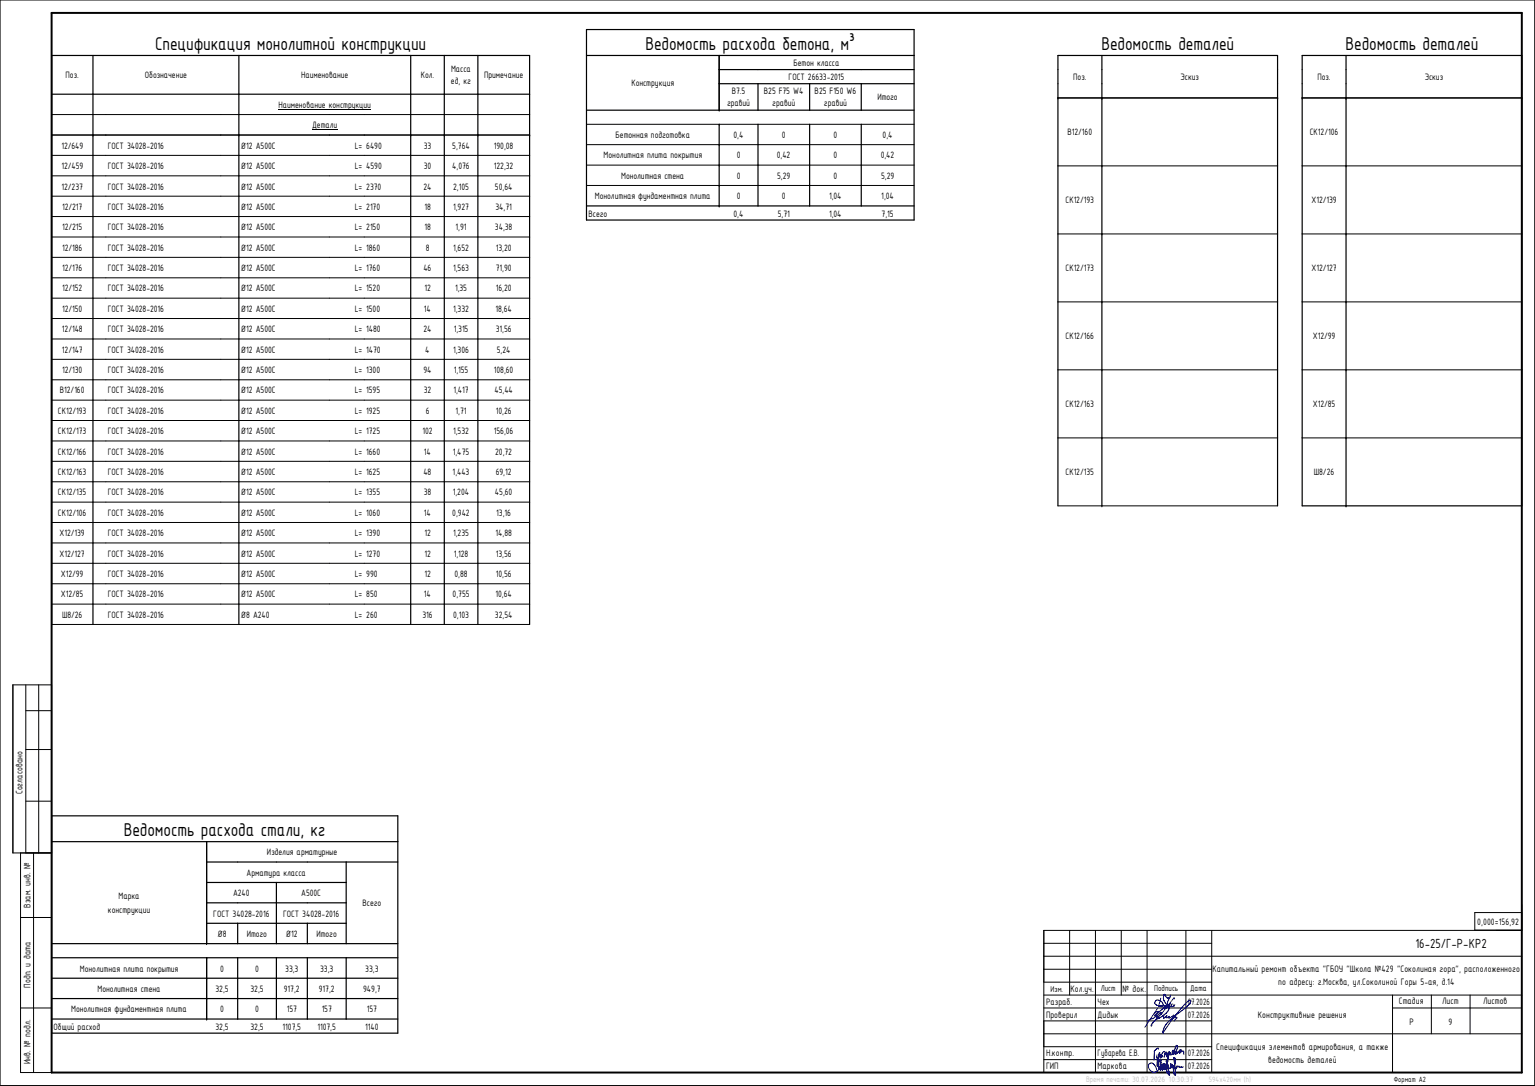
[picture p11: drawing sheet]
<svg xmlns="http://www.w3.org/2000/svg" width="594mm" height="420mm" viewBox="0 0 594 420" stroke-linecap="round" stroke-linejoin="round" font-family="sans-serif">
<defs><g id="words">
<g font-size="7.7">
<text x="60" y="19.2">Спецификация монолитной конструкции</text>
<text x="249.8" y="19.2">Ведомость расхода бетона, м³</text>
<text x="426.3" y="19.2">Ведомость деталей</text>
<text x="520.8" y="19.2">Ведомость деталей</text>
<text x="48" y="323.3">Ведомость расхода стали, кг</text>
</g>
<text font-size="5.5" x="547.8" y="366.9">16-25/Г-Р-КР2</text>
<g font-size="3.9">
<text x="174.6" y="27.9">Масса</text>
<text x="307.1" y="25.5">Бетон класса</text>
<text x="25.4" y="30.3">Поз.</text>
<text x="56.1" y="30.3">Обозначение</text>
<text x="116.5" y="30.3">Наименование</text>
<text x="162.8" y="30.3">Кол.</text>
<text x="174.5" y="32.6">ед, кг</text>
<text x="187.4" y="30.3">Примечание</text>
<text x="244.3" y="33.4">Конструкция</text>
<text x="305.2" y="31">ГОСТ 26633-2015</text>
<text x="415.4" y="31">Поз.</text>
<text x="456.9" y="31">Эскиз</text>
<text x="509.9" y="31">Поз.</text>
<text x="551.4" y="31">Эскиз</text>
<text x="107.8" y="41.7">Наименование конструкции</text>
<text x="281.4" y="41.2">гравий</text>
<text x="283.2" y="36.5">В7.5</text>
<text x="295.6" y="36.5">B25 F75 W4</text>
<text x="298.9" y="41.2">гравий</text>
<text x="315.3" y="36.5">B25 F150 W6</text>
<text x="318.9" y="41.2">гравий</text>
<text x="339.6" y="38.9">Итого</text>
<text x="120.8" y="49.7">Детали</text>
<text x="238.2" y="53.4">Бетонная подготовка</text>
<text x="283.9" y="53.4">0,4</text>
<text x="302.6" y="53.4">0</text>
<text x="322.6" y="53.4">0</text>
<text x="341.6" y="53.4">0,4</text>
<text x="413.1" y="52.4">В12/160</text>
<text x="506.9" y="52.4">СК12/106</text>
<text x="23.7" y="57.5">12/649</text>
<text x="41.7" y="57.5">ГОСТ 34028-2016</text>
<text x="93.2" y="57.5">Ø12 А500С</text>
<text x="137.3" y="57.5">L= 6490</text>
<text x="164" y="57.5">33</text>
<text x="175" y="57.5">5,764</text>
<text x="191.1" y="57.5">190,08</text>
<text x="23.7" y="65.4">12/459</text>
<text x="41.7" y="65.4">ГОСТ 34028-2016</text>
<text x="93.2" y="65.4">Ø12 А500С</text>
<text x="137.3" y="65.4">L= 4590</text>
<text x="164" y="65.4">30</text>
<text x="175" y="65.4">4,076</text>
<text x="191.1" y="65.4">122,32</text>
<text x="233.6" y="61.3">Монолитная плита покрытия</text>
<text x="285.1" y="61.3">0</text>
<text x="300.6" y="61.3">0,42</text>
<text x="322.6" y="61.3">0</text>
<text x="340.9" y="61.3">0,42</text>
<text x="240.4" y="69.2">Монолитная стена</text>
<text x="285.1" y="69.2">0</text>
<text x="300.8" y="69.2">5,29</text>
<text x="322.6" y="69.2">0</text>
<text x="341" y="69.2">5,29</text>
<text x="23.8" y="73.3">12/237</text>
<text x="41.7" y="73.3">ГОСТ 34028-2016</text>
<text x="93.2" y="73.3">Ø12 А500С</text>
<text x="137.3" y="73.3">L= 2370</text>
<text x="163.9" y="73.3">24</text>
<text x="175.4" y="73.3">2,105</text>
<text x="191.6" y="73.3">50,64</text>
<text x="230.2" y="77.1">Монолитная фундаментная плита</text>
<text x="285.1" y="77.1">0</text>
<text x="302.6" y="77.1">0</text>
<text x="320.9" y="77.1">1,04</text>
<text x="341.1" y="77.1">1,04</text>
<text x="24" y="81.2">12/217</text>
<text x="41.7" y="81.2">ГОСТ 34028-2016</text>
<text x="93.2" y="81.2">Ø12 А500С</text>
<text x="137.3" y="81.2">L= 2170</text>
<text x="164.2" y="81.2">18</text>
<text x="175.4" y="81.2">1,927</text>
<text x="191.8" y="81.2">34,71</text>
<text x="227.7" y="83.8">Всего</text>
<text x="283.9" y="83.8">0,4</text>
<text x="301" y="83.8">5,71</text>
<text x="320.9" y="83.8">1,04</text>
<text x="341.2" y="83.8">7,15</text>
<text x="412.4" y="78.7">СК12/193</text>
<text x="507.6" y="78.7">Х12/139</text>
<text x="24" y="89.1">12/215</text>
<text x="41.7" y="89.1">ГОСТ 34028-2016</text>
<text x="93.2" y="89.1">Ø12 А500С</text>
<text x="137.3" y="89.1">L= 2150</text>
<text x="164.2" y="89.1">18</text>
<text x="176.3" y="89.1">1,91</text>
<text x="191.6" y="89.1">34,38</text>
<text x="24" y="97">12/186</text>
<text x="41.7" y="97">ГОСТ 34028-2016</text>
<text x="93.2" y="97">Ø12 А500С</text>
<text x="137.3" y="97">L= 1860</text>
<text x="164.8" y="97">8</text>
<text x="175.4" y="97">1,652</text>
<text x="191.8" y="97">13,20</text>
<text x="24" y="104.9">12/176</text>
<text x="41.7" y="104.9">ГОСТ 34028-2016</text>
<text x="93.2" y="104.9">Ø12 А500С</text>
<text x="137.3" y="104.9">L= 1760</text>
<text x="163.9" y="104.9">46</text>
<text x="175.4" y="104.9">1,563</text>
<text x="191.8" y="104.9">71,90</text>
<text x="412.4" y="105">СК12/173</text>
<text x="507.6" y="105">Х12/127</text>
<text x="24" y="112.8">12/152</text>
<text x="41.7" y="112.8">ГОСТ 34028-2016</text>
<text x="93.2" y="112.8">Ø12 А500С</text>
<text x="137.3" y="112.8">L= 1520</text>
<text x="164.2" y="112.8">12</text>
<text x="176.1" y="112.8">1,35</text>
<text x="191.8" y="112.8">16,20</text>
<text x="24" y="120.6">12/150</text>
<text x="41.7" y="120.6">ГОСТ 34028-2016</text>
<text x="93.2" y="120.6">Ø12 А500С</text>
<text x="137.3" y="120.6">L= 1500</text>
<text x="164.1" y="120.6">14</text>
<text x="175.4" y="120.6">1,332</text>
<text x="191.8" y="120.6">18,64</text>
<text x="24" y="128.6">12/148</text>
<text x="41.7" y="128.6">ГОСТ 34028-2016</text>
<text x="93.2" y="128.6">Ø12 А500С</text>
<text x="137.3" y="128.6">L= 1480</text>
<text x="163.9" y="128.6">24</text>
<text x="175.6" y="128.6">1,315</text>
<text x="191.8" y="128.6">31,56</text>
<text x="412.4" y="131.3">СК12/166</text>
<text x="508.1" y="131.3">Х12/99</text>
<text x="24" y="136.4">12/147</text>
<text x="41.7" y="136.4">ГОСТ 34028-2016</text>
<text x="93.2" y="136.4">Ø12 А500С</text>
<text x="137.3" y="136.4">L= 1470</text>
<text x="164.6" y="136.4">4</text>
<text x="175.4" y="136.4">1,306</text>
<text x="192.3" y="136.4">5,24</text>
<text x="24" y="144.3">12/130</text>
<text x="41.7" y="144.3">ГОСТ 34028-2016</text>
<text x="93.2" y="144.3">Ø12 А500С</text>
<text x="137.3" y="144.3">L= 1300</text>
<text x="163.9" y="144.3">94</text>
<text x="175.6" y="144.3">1,155</text>
<text x="191.1" y="144.3">108,60</text>
<text x="23.1" y="152.2">В12/160</text>
<text x="41.7" y="152.2">ГОСТ 34028-2016</text>
<text x="93.2" y="152.2">Ø12 А500С</text>
<text x="137.3" y="152.2">L= 1595</text>
<text x="164" y="152.2">32</text>
<text x="175.5" y="152.2">1,417</text>
<text x="191.4" y="152.2">45,44</text>
<text x="22.4" y="160.1">СК12/193</text>
<text x="41.7" y="160.1">ГОСТ 34028-2016</text>
<text x="93.2" y="160.1">Ø12 А500С</text>
<text x="137.3" y="160.1">L= 1925</text>
<text x="164.8" y="160.1">6</text>
<text x="176.3" y="160.1">1,71</text>
<text x="191.8" y="160.1">10,26</text>
<text x="412.4" y="157.6">СК12/163</text>
<text x="508.1" y="157.6">Х12/85</text>
<text x="22.4" y="168">СК12/173</text>
<text x="41.7" y="168">ГОСТ 34028-2016</text>
<text x="93.2" y="168">Ø12 А500С</text>
<text x="137.3" y="168">L= 1725</text>
<text x="163.5" y="168">102</text>
<text x="175.4" y="168">1,532</text>
<text x="191.1" y="168">156,06</text>
<text x="22.4" y="175.9">СК12/166</text>
<text x="41.7" y="175.9">ГОСТ 34028-2016</text>
<text x="93.2" y="175.9">Ø12 А500С</text>
<text x="137.3" y="175.9">L= 1660</text>
<text x="164.1" y="175.9">14</text>
<text x="175.3" y="175.9">1,475</text>
<text x="191.6" y="175.9">20,72</text>
<text x="22.4" y="183.8">СК12/163</text>
<text x="41.7" y="183.8">ГОСТ 34028-2016</text>
<text x="93.2" y="183.8">Ø12 А500С</text>
<text x="137.3" y="183.8">L= 1625</text>
<text x="163.9" y="183.8">48</text>
<text x="175.2" y="183.8">1,443</text>
<text x="191.8" y="183.8">69,12</text>
<text x="412.4" y="183.9">СК12/135</text>
<text x="508.5" y="183.9">Ш8/26</text>
<text x="22.4" y="191.7">СК12/135</text>
<text x="41.7" y="191.7">ГОСТ 34028-2016</text>
<text x="93.2" y="191.7">Ø12 А500С</text>
<text x="137.3" y="191.7">L= 1355</text>
<text x="164" y="191.7">38</text>
<text x="175.3" y="191.7">1,204</text>
<text x="191.6" y="191.7">45,60</text>
<text x="22.4" y="199.6">СК12/106</text>
<text x="41.7" y="199.6">ГОСТ 34028-2016</text>
<text x="93.2" y="199.6">Ø12 А500С</text>
<text x="137.3" y="199.6">L= 1060</text>
<text x="164.1" y="199.6">14</text>
<text x="175" y="199.6">0,942</text>
<text x="192.1" y="199.6">13,16</text>
<text x="23.1" y="207.5">Х12/139</text>
<text x="41.7" y="207.5">ГОСТ 34028-2016</text>
<text x="93.2" y="207.5">Ø12 А500С</text>
<text x="137.3" y="207.5">L= 1390</text>
<text x="164.2" y="207.5">12</text>
<text x="175.4" y="207.5">1,235</text>
<text x="191.8" y="207.5">14,88</text>
<text x="23.1" y="215.3">Х12/127</text>
<text x="41.7" y="215.3">ГОСТ 34028-2016</text>
<text x="93.2" y="215.3">Ø12 А500С</text>
<text x="137.3" y="215.3">L= 1270</text>
<text x="164.2" y="215.3">12</text>
<text x="175.6" y="215.3">1,128</text>
<text x="191.8" y="215.3">13,56</text>
<text x="23.6" y="223.2">Х12/99</text>
<text x="41.7" y="223.2">ГОСТ 34028-2016</text>
<text x="93.2" y="223.2">Ø12 А500С</text>
<text x="137.3" y="223.2">L= 990</text>
<text x="164.2" y="223.2">12</text>
<text x="175.9" y="223.2">0,88</text>
<text x="191.8" y="223.2">10,56</text>
<text x="23.6" y="231.1">Х12/85</text>
<text x="41.7" y="231.1">ГОСТ 34028-2016</text>
<text x="93.2" y="231.1">Ø12 А500С</text>
<text x="137.3" y="231.1">L= 850</text>
<text x="164.1" y="231.1">14</text>
<text x="175.2" y="231.1">0,755</text>
<text x="191.8" y="231.1">10,64</text>
<text x="24" y="239">Ш8/26</text>
<text x="41.7" y="239">ГОСТ 34028-2016</text>
<text x="93.2" y="239">Ø8 А240</text>
<text x="137.3" y="239">L= 260</text>
<text x="163.5" y="239">316</text>
<text x="175.4" y="239">0,103</text>
<text x="191.6" y="239">32,54</text>
<text x="8.8" y="307.3" transform="rotate(-90 8.8 307.3)">Согласовано</text>
<text x="103.3" y="330.9">Изделия арматурные</text>
<text x="95.5" y="338.8">Арматура класса</text>
<text x="45.9" y="347.9">Марка</text>
<text x="90.2" y="346.7">А240</text>
<text x="116.6" y="346.7">А500С</text>
<text x="11.8" y="351.2" transform="rotate(-90 11.8 351.2)">Взам. инв. №</text>
<text x="41.8" y="353.4">конструкции</text>
<text x="140.3" y="350.6">Всего</text>
<text x="82.5" y="354.6">ГОСТ 34028-2016</text>
<text x="109.6" y="354.6">ГОСТ 34028-2016</text>
<text x="571.7" y="357.8">0,000=156,92</text>
<text x="84.2" y="362.5">Ø8</text>
<text x="95.5" y="362.5">Итого</text>
<text x="110.7" y="362.5">Ø12</text>
<text x="122.5" y="362.5">Итого</text>
<text x="30.9" y="375.9">Монолитная плита покрытия</text>
<text x="85.3" y="375.9">0</text>
<text x="98.8" y="375.9">0</text>
<text x="110.4" y="375.9">33,3</text>
<text x="123.9" y="375.9">33,3</text>
<text x="141.4" y="375.9">33,3</text>
<text x="469.2" y="376.1">Капитальный ремонт объекта &quot;ГБОУ &quot;Школа №429 &quot;Соколиная гора&quot;, расположенного</text>
<text x="11.8" y="382.1" transform="rotate(-90 11.8 382.1)">Подп. и дата</text>
<text x="37.7" y="383.8">Монолитная стена</text>
<text x="83.4" y="383.8">32,5</text>
<text x="96.9" y="383.8">32,5</text>
<text x="109.8" y="383.8">917,2</text>
<text x="123.4" y="383.8">917,2</text>
<text x="140.5" y="383.8">949,7</text>
<text x="414.4" y="383.6">Кол.уч.</text>
<text x="434.5" y="383.6">№ док.</text>
<text x="494.7" y="380.9">по адресу: г.Москва, ул.Соколиной Горы 5-ая, д.14</text>
<text x="404.8" y="388.7">Разраб.</text>
<text x="424.8" y="388.7">Чех</text>
<text x="459.7" y="388.7">07.2026</text>
<text x="541.4" y="388.6">Стадия</text>
<text x="558.2" y="388.6">Лист</text>
<text x="574" y="388.6">Листов</text>
<text x="27.6" y="391.7">Монолитная фундаментная плита</text>
<text x="85.3" y="391.7">0</text>
<text x="98.8" y="391.7">0</text>
<text x="111" y="391.7">157</text>
<text x="124.5" y="391.7">157</text>
<text x="142" y="391.7">157</text>
<text x="404.8" y="393.7">Проверил</text>
<text x="424.8" y="393.7">Дидык</text>
<text x="459.7" y="393.7">07.2026</text>
<text x="486.8" y="393.8">Конструктивные решения</text>
<text x="20.7" y="398.4">Общий расход</text>
<text x="83.4" y="398.4">32,5</text>
<text x="96.9" y="398.4">32,5</text>
<text x="109.3" y="398.4">1107,5</text>
<text x="122.8" y="398.4">1107,5</text>
<text x="141.3" y="398.4">1140</text>
<text x="545.5" y="396.4">Р</text>
<text x="560.6" y="396.4">9</text>
<text x="470.7" y="406.4">Спецификация элементов армирования, а также</text>
<text x="11.8" y="411.6" transform="rotate(-90 11.8 411.6)">Инв. № подл.</text>
<text x="404.8" y="413.7">ГИП</text>
<text x="404.8" y="408.7">Н.контр.</text>
<text x="424.8" y="413.7">Маркова</text>
<text x="424.8" y="408.7">Губарева Е.В.</text>
<text x="459.7" y="413.7">07.2026</text>
<text x="459.7" y="408.7">07.2026</text>
<text x="490.8" y="411.2">ведомость деталей</text>
</g>
<g font-size="3.5">
<text x="406.6" y="383.7">Изм.</text>
<text x="426.1" y="383.6">Лист</text>
<text x="446.7" y="383.6">Подпись</text>
<text x="460.6" y="383.6">Дата</text>
</g>
<text font-size="3.4" fill="#c1c1c1" x="420.4" y="418.6">Время печати: 30.07.2026 10:30:37</text>
<text font-size="3.2" fill="#c1c1c1" x="467.8" y="418.6">594х420мм (h)</text>
<text font-size="3.2" x="539.4" y="418.5">Формат А2</text>
</g></defs>
<g fill="none" stroke="#000" stroke-width=".39">
<path d="M0 0h594v419.9h-594zM409.4 37.9h85M426.5 37.9h.1M504 37.9h85M520.9 37.9h.1M20 52.2h185M20 44.3h185M107.8 42.4h35.8M120.8 50.3h9.7M227 56h126.8M227 48.1h126.8M278.3 56h.1"/>
<path d="M278.3 48.1h.1M278.3 42.6h.1M20 75.9h185M20 68h185M20 60.1h185M227 71.8h126.8M227 63.9h126.8M278.3 71.8h.1M278.3 63.9h.1M409.4 64.2h85M426.5 64.2h.1M504 64.2h85"/>
<path d="M520.9 64.2h.1M20 99.6h185M20 91.7h185M20 83.8h185M409.4 90.5h85M426.5 90.5h.1M504 90.5h85M520.9 90.5h.1M20 115.4h185M20 107.5h185M409.4 116.8h85M426.5 116.8h.1"/>
<path d="M504 116.8h85M520.9 116.8h.1M20 139h185M20 131.1h185M20 123.2h185M20 154.8h185M20 146.9h185M409.4 143.1h85M426.5 143.1h.1M504 143.1h85M520.9 143.1h.1M20 178.5h185"/>
<path d="M20 170.6h185M20 162.7h185M409.4 169.4h85M426.5 169.4h.1M504 169.4h85M520.9 169.4h.1M20 194.3h185M20 186.4h185M409.4 195.7h85M426.5 195.7h.1M20 217.9h185M20 210.1h185"/>
<path d="M20 202.1h185M20 233.7h185M20 225.8h185M20 241.6h185M5 265h15v65h-15zM10 265v65M10 275h10M15 265v65M10 290h10M10 310h10M8 330v85h12M13 330v85"/>
<path d="M8 355h12M414 360v25M424 360v55M434 360v25M443.9 360v55M459 360v55M469 360v55M588.9 353.1h-18.1v6.7h18.1M589 350v10h-185v55M80 365.1h.1M404 370h185M404 380h65"/>
<path d="M404 375h65M404 365h65M8 390h12M404 390h65M404 385h185M404 400h185M404 395h65M538.9 390h50.1M538.9 385v30M554 385v15M569 385v15M404 410h65"/>
<path d="M404 405h65"/>
</g>
<path d="M20 5h569v410h-569z" fill="none" stroke="#000" stroke-width=".76"/>
<g fill="none" stroke="#00f" stroke-width=".39">
<path d="M445.5 396.7h.1M445.6 396.6l-.1 .1M445.7 396.4l-.1 .1M445.9 396.7l-.3 .1M447.7 394h.1M447.7 394.1h.4M447.7 393.8v.1M448.1 389.9l-5 7.6M448.2 394.1h-.1M448.3 391.3l-.7 .2-1 .8M448.3 391.3l.1 .1M448.4 391.4l-1.6 1.5 .4 .3-.5 .5-2.4 1.1"/>
<path d="M449.3 386.2l-1 3.2 .6-.1a.93 .93 0 0 0 1.3-.5 .93 .93 0 0 0-.6-1.2 1.49 1.49 0 0 0-2.6 0 1.13 1.13 0 0 0 1.3 1.4h2.3l.7 .4M449.5 391.8l-1.2 .8-.5 .8-.1 .7M449.5 391.8h.1M449.5 392.1l-.1 .1M449.6 391.8h.1M449.6 392l-3.3 3.5-.8 1.2M449.6 392h.1M449.6 391.8v.2M450.2 399.3h.1M450.2 398.7h.1M450.5 392.6l-.2 1.3 1.3-.9-.3 .4a.7 .7 0 0 0 1.2-.2M450.6 384.7a2.72 2.72 0 0 0 .3 3.1l.6 .9a.75 .75 0 0 1 .2 1.1 .75 .75 0 0 1-1.1 0"/>
<path d="M450.6 389.8l-2.6 2.3-.5 1M450.6 384.7l.5 .5a.97 .97 0 0 0 .8 .9 .97 .97 0 0 0 1.1-.6M450.6 384.7h.1M451.3 389.4l-.6-.1-.1 .5M451.4 389.4l-.8 .4M451.5 389.3h.6M451.6 389.3l-.2 .1M451.9 389.3h.1M452.1 389.3l.4 .5-.3 1.1M452.1 391l-1.4 1.5-2.5 1.6M452.2 389.4v.1M452.2 390.9l-.1 .1"/>
<path d="M452.5 390.1l-.1 .1M452.5 393.2h.1M453 385.6a3.5 3.5 0 0 0-.9 3.7M453.1 384.9l-.1 .6zM453.8 388.4l.6 1.2M454.1 393.6l-.9 .8a8.1 8.1 0 0 0-3 4v.9M454.1 394l.9-.5 .5 .2-1.1 1.5M454.1 394l-3.9 5.3M454.1 393.6v.1M454.2 393.7h.1M454.2 393.6v.1M454.3 392.8l-1.9 1.1 .1-.7"/>
<path d="M454.3 392.8h.1M454.3 392.8l-.2 .8M454.3 393.6h-.1M454.4 386.5v-.5l-5.1 6.5M454.7 388.7a1.2 1.2 0 0 1-1.1 .9 1.2 1.2 0 0 1-1.1-.7l.3-.6a.64 .64 0 0 1 .3 1 .64 .64 0 0 1-1 0M454.8 393l-.7 1M460 387.3h-.1M460.3 387.1h.1M460.7 387.1h.1M460.8 387.5v-.4h-.3l-1.2 .6-5 5.9M460.8 387.2h.1M460.9 387.3l-1.3 1.9-5.5 4.4"/>
<path d="M446.8 406.6h.1M446.8 406.5l-.2 3.7M446.9 406.4l-.1 .2M447.9 410v.9M447.9 410h.6l.3 .7M447.9 410h.1M447.9 410.9l1.1 2.9M448.2 405.5l-1.3 .9M448.2 405.5h.1M448.2 405.5l.1 .1M448.3 405.6h.1M448.3 405.6v.4"/>
<path d="M448.5 410.1v3a2.01 2.01 0 0 1-2.8 1.5 2.01 2.01 0 0 1-.7-3.2l.7-.1 .6 .2a4.3 4.3 0 0 1 1.5 2.8M448.8 407.2a9 9 0 0 0-.5 5l-.4 .3v-1.6M448.8 407.2l.1 .1M448.9 407.3l-.3 1.2-.8 .9v-1.3M449 410.4l.8 3.5M449.1 413.8h.1M449.1 410.2l-.1 .1M449.1 413.6v.1M449.2 410.1l-.2 .3M449.2 410.1l.1 .1M449.3 410.2l-.2 3.6M449.3 408.7l-.1 .7 .5-.9h.2l-.4 .5z"/>
<path d="M449.3 408.7l.5-1.2 .7-.7a1.07 1.07 0 0 1 .2 1.8l-.1 .3M449.3 408.7l-.2-.7-1.2 2.9M449.8 413.9h.1M449.9 412a1.25 1.25 0 0 0 1 1.8l.1-.5M449.9 412l.3 1.1 .6-.1M449.9 412a.66 .66 0 0 1 .9-.4 .66 .66 0 0 1 .3 .9l-.1 .8M450 411.9h.2M450 411.9l-.1 .1M450.2 411.9v.1M450.2 412l-.4 1.9M450.6 408.9h-.1M450.8 412h.1"/>
<path d="M450.8 412l.1 1M450.9 412l-.1 1M450.9 413l.1 .2M451 413.2l.3 .5 .3-.1M451.4 410.4h.1M451.4 410.4l.5 2.5M451.4 410.4l.5 2.6M451.4 407.1l-.9 1.8M451.4 407.1h.1M451.5 407.1l-.1 1.8M451.6 412.4l-.1 1.2M451.6 412.3l.6-.3 .2 1.1 .5 .3"/>
<path d="M451.6 412.3v.1M451.9 413l.7 2.9a2.64 2.64 0 0 1-1.1-2.3M451.9 412.9l-.3 .7M452 410.6l-.1 .1M452.2 407.2l-1.5 .9M452.2 407.2l-.2 3.4M452.3 407.2h-.1M452.5 406.9l-.2 .2M452.5 406.9v.1M452.5 407l-.2 .2M452.7 415.8l-.1 .1M453 413.3l-.1 .1"/>
<path d="M453 407.3l-1 2.1-.1 1.3M453 407.3v.1M453 407.4l.1 .7M453.1 411.5l-.1 1.8M453.1 411.5h.1M453.1 408.1h.1M453.1 411.5l.5 1.5M453.6 413h.1M453.7 407.6l-.6 .5M453.9 406.4l.3 .3-.5 .9zM454.1 412.7l-.6-.9 .1 1.1M454.1 412.7l.1 .1"/>
<path d="M454.1 412.4v.2M454.2 412.3l.6 .7 .1 2.9-.3-.1-.3-.6-.2-2.6M454.2 412.3l-.1 .1M454.3 412.7l-.1 .1M454.3 409.2h.1a2.22 2.22 0 0 1 .2 2.7zM454.6 411.9l.1 1M454.7 411.9l-.4 .8M454.9 407.9h.1M455 406.9l-.8 .9-.5-.2M455 407v.6l.5-.1M455 406.9l.6-1.4-.1-1a2.86 2.86 0 0 0-.6 3.4M455 407l.5-.2-.1 .8"/>
<path d="M456.3 406.7l-1.3 1.2M456.4 406.6l-.1 .1M456.4 406.5v.2M456.4 406.5h.1M456.5 406.5v.1M456.5 406.6l1.6 .1 .1 1.3M456.5 406.4l.4-.3a.64 .64 0 0 1 .3 .8 .64 .64 0 0 1-.8 .3zM458 412.7l-1.3 .2-.5-.4-.4 .3-.2-.4-.7 1.2-.2-.7"/>
</g>
<g fill="none" stroke="#000" stroke-width=".47">
<path d="M227 11.4h126.8v73.7h-126.8zM20 36.4h185M36 21.5v220.1M92.4 21.5v220.1M159 21.5v220.1M172 21.5v220.1M184.9 21.5v220.1M227 21.5h126.8M278.3 32.4h75.5M278.3 26.9h75.5M278.3 21.5v21.1M293.4 32.4v10.2"/>
<path d="M313.3 32.4v10.2M333.3 32.4v10.2M409.4 37.9h85M426.5 21.5v174.2M504 37.9h85M504 21.5h85v174.2h-85zM520.9 21.5v174.2M227 42.6h126.8M278.3 48.1v31.6M293.4 48.1v31.6M313.3 48.1v31.6M333.3 48.1v31.6"/>
<path d="M227 79.7h126.8M409.4 195.7v-174.2h85v174.2M20 241.6v-220.1h185v220.1M20 315.6h134v84.1h-134zM20 325.6h134M80 333.5h74M80 325.6v39.5M134 333.5v31.6M80 357.2h54M80 349.3h54M80 341.4h54M92 357.2v7.9"/>
<path d="M107 341.4v23.7M118.9 357.2v7.9M20 378.5h134M20 370.5h134M20 365.1h134M80 370.5v23.8M92 370.5v23.8M107 370.5v23.8M118.9 370.5v23.8M134 370.5v23.8M20 394.3h134M20 386.3h134"/>
</g>
<g fill="#000">
<circle cx="409.4" cy="37.9" r=".23"/>
<circle cx="426.5" cy="37.9" r=".23"/>
<circle cx="494.4" cy="37.9" r=".23"/>
<circle cx="504" cy="37.9" r=".23"/>
<circle cx="520.9" cy="37.9" r=".23"/>
<circle cx="589" cy="37.9" r=".23"/>
<circle cx="20" cy="52.2" r=".23"/>
<circle cx="36" cy="52.2" r=".23"/>
<circle cx="92.4" cy="52.2" r=".23"/>
<circle cx="159" cy="52.2" r=".23"/>
<circle cx="172" cy="52.2" r=".23"/>
<circle cx="184.9" cy="52.2" r=".23"/>
<circle cx="205" cy="52.2" r=".23"/>
<circle cx="278.3" cy="79.7" r=".23"/>
<circle cx="520.9" cy="195.7" r=".23"/>
<circle cx="80" cy="370.5" r=".23"/>
<circle cx="80" cy="378.5" r=".23"/>
<circle cx="80" cy="386.3" r=".23"/>
<circle cx="80" cy="394.3" r=".23"/>
</g>
<use href="#words"/>
</svg>
